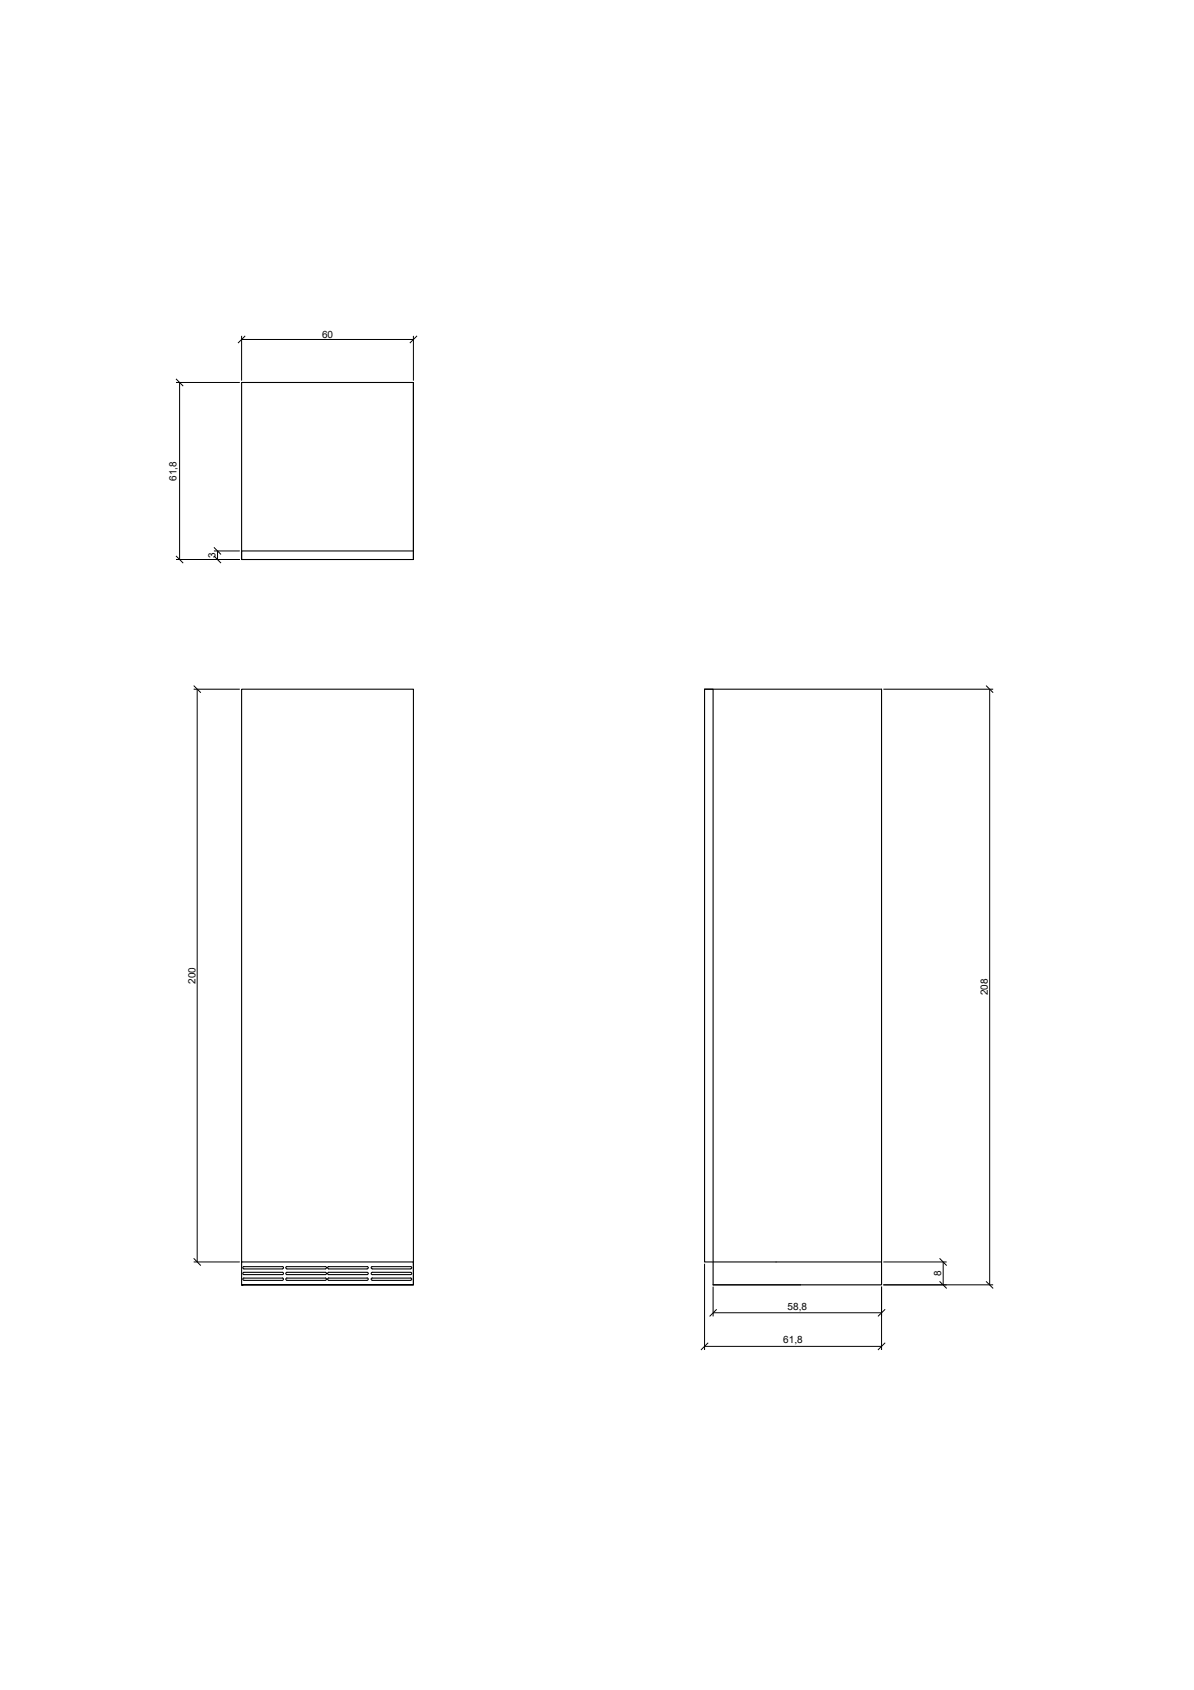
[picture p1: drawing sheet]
<svg xmlns="http://www.w3.org/2000/svg" width="210mm" height="297mm" viewBox="0 0 210 297" stroke-linecap="round" stroke-linejoin="round" font-family="sans-serif">
<defs><g id="words">
<g font-size="1.8">
<text x="56.6" y="59.3">60</text>
<text x="31" y="84.5" transform="rotate(-90 31 84.5)">61,8</text>
<text x="37.9" y="98.1" transform="rotate(-90 37.9 98.1)">3</text>
<text x="34.3" y="172.9" transform="rotate(-90 34.3 172.9)">200</text>
<text x="173.6" y="174.9" transform="rotate(-90 173.6 174.9)">208</text>
<text x="165.5" y="224.3" transform="rotate(-90 165.5 224.3)">8</text>
<text x="138.5" y="230.2">58,8</text>
<text x="137.7" y="236.1">61,8</text>
</g>
</g></defs>
<!-- layer: L_OGGETTI -->
<g fill="none" stroke="#000" stroke-width=".19">
<path d="M72.7 67.2h-30.2v31.1M42.5 98.3h30.2v-31.1v31.1M72.7 96.8h-30.2v1.5M123.9 121.1v100.7h31.1M123.9 121.1h31.1v104.7h-29.6M123.9 121.1h1.5v104.7M42.5 221.8h30.2v4h-30.2h30.2v-104.7h-30.2v104.7h.2M42.7 223.7l6.9-.1 .2 .2-.2 .2h-6.7h-.2zM42.9 223h6.7M42.9 222.6h6.7M42.9 225h6.7M42.9 225l-.2-.2 .2-.2h6.7l.2 .2-.2 .2"/>
<path d="M42.9 222.6l-.2 .2 .2 .2M49.6 222.6l.2 .2-.2 .2M50.3 223.7l6.9-.1 .2 .2-.2 .2h-6.8h-.1zM50.4 223h6.8M50.4 222.6h6.8M50.4 225h6.8M50.4 222.6l-.2 .2 .2 .2M50.4 225l-.2-.2 .2-.2h6.8l.2 .2-.2 .2M57.2 222.6l.2 .2-.2 .2M57.8 223h6.7M57.8 222.6h6.7M57.8 225h6.7"/>
<path d="M57.8 222.6l-.2 .2 .2 .2M64.5 224.6h-6.7l-.2 .2 .2 .2M64.5 223.6h-6.7l-.2 .2 .2 .2h6.7M64.5 224.6l.2 .2-.2 .2M64.5 223.6l.2 .2-.2 .2M64.5 222.6l.2 .2-.2 .2M65.3 223.7l6.9-.1 .2 .2-.2 .2h-6.7h-.2zM65.4 223h6.8M65.4 222.6h6.8M65.4 225h6.8M65.5 222.6l-.3 .2 .3 .2M65.5 225l-.3-.2 .3-.2h6.7l.2 .2-.2 .2"/>
<path d="M72.2 222.6l.2 .2-.2 .2M125.4 225.8h15.4"/>
</g>
<!-- layer: L_QUOTE -->
<g fill="none" stroke="#000" stroke-width=".18">
<path d="M42.5 59v7.9M42.5 59.7h30.2M72.7 59v7.9M30.9 67.2h11.3M31.6 67.2v31.1M30.9 98.3h11.3M37.6 96.8h4.6M38.2 96.8v1.5M34.1 121.1h8.1M34.7 121.1v100.7M155.3 121.1h19.3M174 121.1v104.7"/>
<path d="M34.1 221.8h8.1M123.9 222.1v15.2M123.9 236.6h31.1M125.4 226.1v5.3M125.4 230.7h29.6M155 226.1v11.2M155.3 221.8h11.1M155.3 225.8h19.3M165.8 221.8v4"/>
</g>
<!-- layer: 0 -->
<g fill="none" stroke="#000" stroke-width=".18">
<path d="M43.1 59l-1.3 1.3M73.3 59l-1.3 1.3M30.9 66.6l1.3 1.3M30.9 97.7l1.3 1.3M37.6 96.2l1.3 1.3M37.6 97.7l1.3 1.3M34.1 120.5l1.2 1.3M173.3 120.5l1.3 1.3M34.1 221.2l1.2 1.2M124.5 236l-1.3 1.3M126 230.1l-1.3 1.3M155.6 230.1l-1.3 1.3"/>
<path d="M155.6 236l-1.3 1.3M165.2 221.2l1.2 1.2M165.2 225.2l1.2 1.3M173.3 225.2l1.3 1.3"/>
</g>
<use href="#words"/>
</svg>
